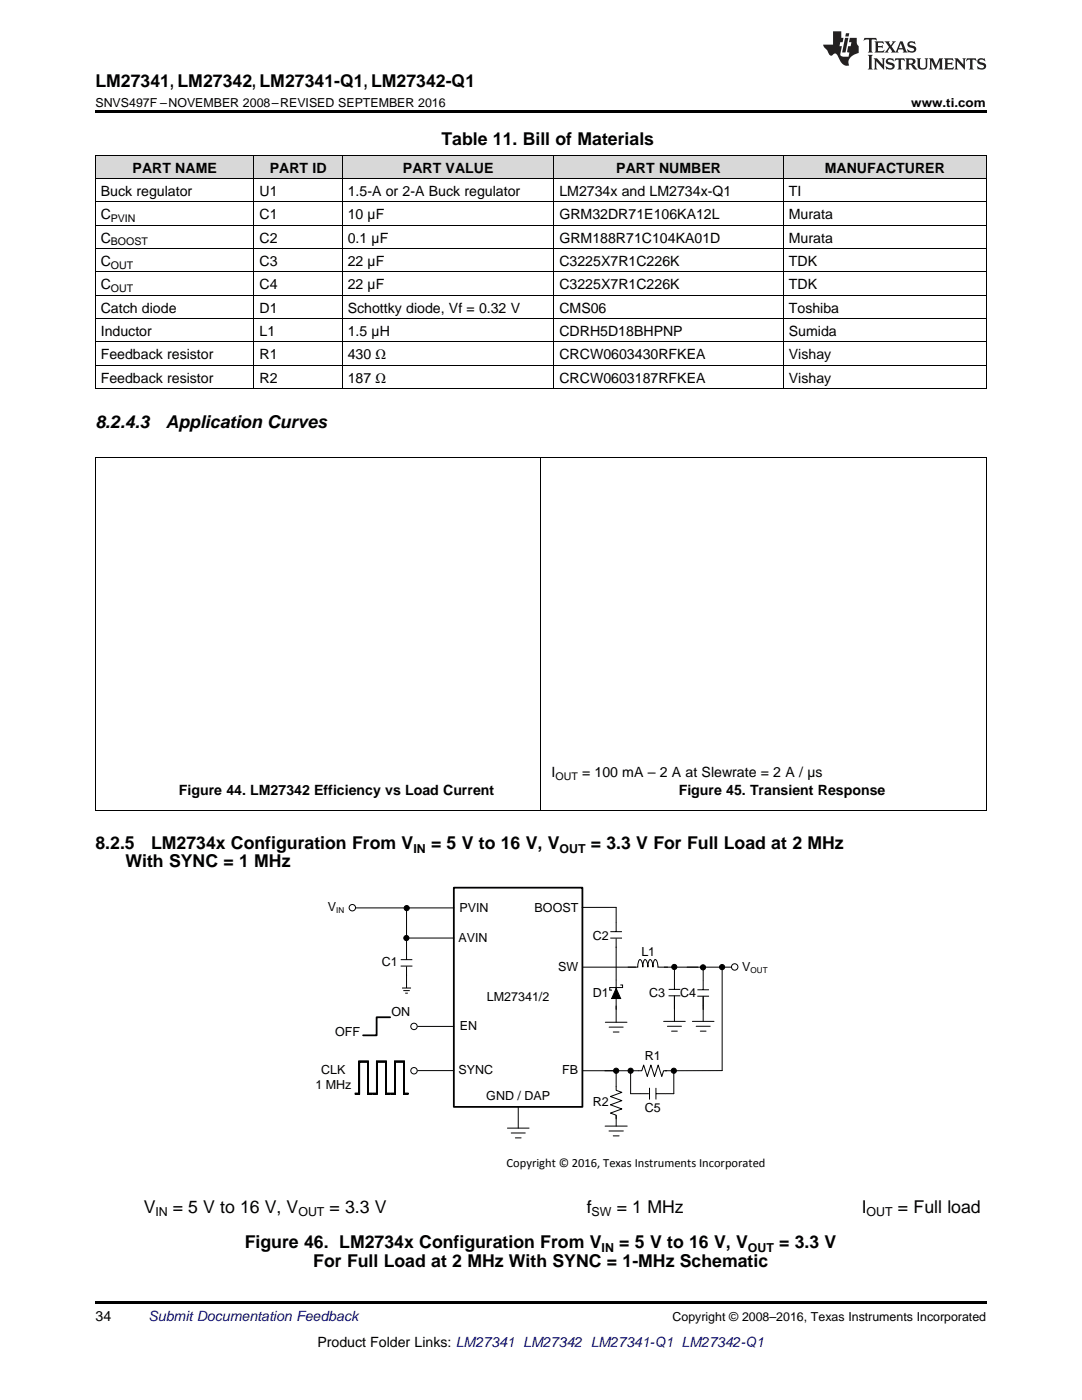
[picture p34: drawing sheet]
<svg xmlns="http://www.w3.org/2000/svg" width="216mm" height="279mm" viewBox="0 0 216 279" stroke-linecap="round" stroke-linejoin="round" font-family="sans-serif">
<defs><g id="words">
<g font-size="3.5">
<text x="19" y="17.3">LM27341, LM27342, LM27341-Q1, LM27342-Q1</text>
<text x="88.1" y="28.9">Table 11. Bill of Materials</text>
<text x="19" y="85.3">8.2.4.3</text>
<text x="33.1" y="85.3">Application Curves</text>
<text x="19" y="169.5">8.2.5</text>
<text x="25" y="173">With SYNC = 1 MHz</text>
<text x="30.1" y="169.5">LM2734x Configuration From V</text>
<text x="86" y="169.5">= 5 V to 16 V, V</text>
<text x="117.9" y="169.5">= 3.3 V For Full Load at 2 MHz</text>
<text x="28.7" y="242">V</text>
<text x="34.5" y="242">= 5 V to 16 V, V</text>
<text x="65.8" y="242">= 3.3 V</text>
<text x="117.1" y="242">f</text>
<text x="123" y="242">= 1 MHz</text>
<text x="172" y="242">I</text>
<text x="179.2" y="242">= Full load</text>
<text x="48.9" y="249.1">Figure 46. LM2734x Configuration From V</text>
<text x="123.6" y="249.1">= 5 V to 16 V, V</text>
<text x="155.5" y="249.1">= 3.3 V</text>
<text x="62.5" y="252.8">For Full Load at 2 MHz With SYNC = 1-MHz Schematic</text>
</g>
<g font-size="2.8">
<text x="26.5" y="34.4">PART NAME</text>
<text x="53.8" y="34.4">PART ID</text>
<text x="80.4" y="34.4">PART VALUE</text>
<text x="123" y="34.4">PART NUMBER</text>
<text x="164.6" y="34.4">MANUFACTURER</text>
<text x="20.1" y="39.1">Buck regulator</text>
<text x="51.8" y="39.1">U1</text>
<text x="69.4" y="39.1">1.5-A or 2-A Buck regulator</text>
<text x="111.6" y="39.1">LM2734x and LM2734x-Q1</text>
<text x="157.4" y="39.1">TI</text>
<text x="20.1" y="43.7">C</text>
<text x="51.8" y="43.7">C1</text>
<text x="69.4" y="43.7">10 µF</text>
<text x="111.6" y="43.7">GRM32DR71E106KA12L</text>
<text x="157.4" y="43.7">Murata</text>
<text x="20.1" y="48.4">C</text>
<text x="20.1" y="53.1">C</text>
<text x="51.8" y="48.4">C2</text>
<text x="51.8" y="53.1">C3</text>
<text x="69.4" y="48.4">0.1 µF</text>
<text x="69.4" y="53.1">22 µF</text>
<text x="111.6" y="48.4">GRM188R71C104KA01D</text>
<text x="111.6" y="53.1">C3225X7R1C226K</text>
<text x="157.4" y="48.4">Murata</text>
<text x="157.4" y="53.1">TDK</text>
<text x="20.1" y="57.7">C</text>
<text x="51.8" y="57.7">C4</text>
<text x="69.4" y="57.7">22 µF</text>
<text x="111.6" y="57.7">C3225X7R1C226K</text>
<text x="157.4" y="57.7">TDK</text>
<text x="20.1" y="62.4">Catch diode</text>
<text x="51.8" y="62.4">D1</text>
<text x="69.4" y="62.4">Schottky diode, Vf = 0.32 V</text>
<text x="111.6" y="62.4">CMS06</text>
<text x="157.4" y="62.4">Toshiba</text>
<text x="20.1" y="67">Inductor</text>
<text x="20.1" y="71.7">Feedback resistor</text>
<text x="51.8" y="67">L1</text>
<text x="51.8" y="71.7">R1</text>
<text x="69.4" y="67">1.5 µH</text>
<text x="69.4" y="71.7">430 Ω</text>
<text x="111.6" y="67">CDRH5D18BHPNP</text>
<text x="111.6" y="71.7">CRCW0603430RFKEA</text>
<text x="157.4" y="67">Sumida</text>
<text x="157.4" y="71.7">Vishay</text>
<text x="20.1" y="76.3">Feedback resistor</text>
<text x="51.8" y="76.3">R2</text>
<text x="69.4" y="76.3">187 Ω</text>
<text x="111.6" y="76.3">CRCW0603187RFKEA</text>
<text x="157.4" y="76.3">Vishay</text>
<text x="110.1" y="155">I</text>
<text x="116.1" y="155">= 100 mA – 2 A at Slewrate = 2 A / µs</text>
<text x="35.7" y="158.8">Figure 44. LM27342 Efficiency vs Load Current</text>
<text x="135.4" y="158.6">Figure 45. Transient Response</text>
<text x="19" y="263.6">34</text>
<text x="63.3" y="268.9">Product Folder Links: LM27341 LM27342 LM27341-Q1 LM27342-Q1</text>
</g>
<text font-size="2.8" fill="#0000c8" x="29.6" y="263.6">Submit Documentation Feedback</text>
<g font-size="2.5">
<text x="19" y="21.4">SNVS497F –NOVEMBER 2008–REVISED SEPTEMBER 2016</text>
<text x="181.8" y="21.4">www.ti.com</text>
<text x="82.5" y="170.2">IN</text>
<text x="111.7" y="170.2">OUT</text>
<text x="65.4" y="181.8">V</text>
<text x="91.7" y="181.9">PVIN</text>
<text x="106.7" y="182">BOOST</text>
<text x="91.5" y="187.9">AVIN</text>
<text x="118.3" y="187.6">C2</text>
<text x="128" y="190.7">L1</text>
<text x="76.2" y="192.9">C1</text>
<text x="111.4" y="193.8">SW</text>
<text x="148.1" y="193.8">V</text>
<text x="78.1" y="202.9">ON</text>
<text x="97.1" y="199.8">LM27341/2</text>
<text x="118.3" y="198.9">D1</text>
<text x="129.6" y="199">C3</text>
<text x="135.7" y="199">C4</text>
<text x="66.8" y="206.8">OFF</text>
<text x="91.7" y="205.7">EN</text>
<text x="64.1" y="214.3">CLK</text>
<text x="91.5" y="214.4">SYNC</text>
<text x="112.2" y="214.4">FB</text>
<text x="128.6" y="211.6">R1</text>
<text x="62.9" y="217.3">1 MHz</text>
<text x="97" y="219.6">GND / DAP</text>
<text x="118.3" y="220.8">R2</text>
<text x="128.6" y="221.8">C5</text>
<text x="101.1" y="232.9">Copyright © 2016, Texas Instruments Incorporated</text>
<text x="31" y="242.7">IN</text>
<text x="59.5" y="242.7">OUT</text>
<text x="118" y="242.7">SW</text>
<text x="172.9" y="242.7">OUT</text>
<text x="120.1" y="249.8">IN</text>
<text x="149.2" y="249.8">OUT</text>
<text x="134.2" y="263.6">Copyright © 2008–2016, Texas Instruments Incorporated</text>
</g>
<g font-size="2.1">
<text x="22.1" y="44.3">PVIN</text>
<text x="22.1" y="49">BOOST</text>
<text x="22.1" y="53.6">OUT</text>
<text x="22.1" y="58.3">OUT</text>
<text x="110.8" y="155.6">OUT</text>
</g>
<g font-size="1.6">
<text x="67.1" y="182.2">IN</text>
<text x="149.8" y="194.1">OUT</text>
</g>
</g></defs>
<g fill="#d8d8d8">
<path d="M19 31h31.7v4.7h-31.7z"/>
<path d="M50.7 31h17.6v4.7h-17.6z"/>
<path d="M68.3 31h42.3v4.7h-42.3z"/>
<path d="M110.6 31h45.8v4.7h-45.8z"/>
<path d="M156.4 31h40.4v4.7h-40.4z"/>
</g>
<path d="M19 259.7h177.8v.5h-177.8z" fill="#000"/>
<g fill="#000">
<path d="M122.9 197.3l.9 2h-1.8z"/>
<circle cx="134.5" cy="193" r=".51"/>
</g>
<g fill="none" stroke="#000" stroke-width=".2">
<path d="M79.9 192.8h2.4M80 191.5h2.3M81.1 181.2v10.3M81.1 192.9v1.8M122.9 197.3l.9 2h-1.8zM122.9 195.5v5.1M123.8 196.6h.4v.5h-2.5v.5h.4M125.3 193h2l.1-1.2 .3-.3a1.42 1.42 0 0 1 .6 1.5v-.5a1.12 1.12 0 0 1 .4-1 1.41 1.41 0 0 1 .6 1.5v-.5a1.12 1.12 0 0 1 .4-1 1.41 1.41 0 0 1 .6 1.5v-.5a1.12 1.12 0 0 1 .4-1 1.34 1.34 0 0 1 .6 1.5h2M132.5 193h6.8M133.4 198.7h2.3M133.4 197.5h2.3M134.6 192.8v4.7"/>
<path d="M134.6 198.9v1.8M113.8 213.7h9.1M122.9 216.9v.7l1.2 .4-2.3 .8 2.3 .9-2.3 .8 2.3 .8-2.3 .8 1.1 .5v.7M127.4 213.7h.7l.3-1.2 .8 2.3 .7-2.3 .7 2.3 .7-2.3 .8 2.3 .3-1.1h.6"/>
<circle cx="134.5" cy="193" r=".51"/>
</g>
<path d="M90.6 177.2h25.6v43.7h-25.6z" fill-rule="evenodd" fill="#fff"/>
<path d="M90.6 177.2h25.6v43.7h-25.6z" fill="none" stroke="#000" stroke-width=".36"/>
<g fill="none" stroke="#000" stroke-width=".2">
<path d="M70.9 181.2h19.7M116.2 181.1h6.7v4.8M116.2 193h10.6M121.8 187.2h2.3M121.8 185.9h2.3M122.9 187.3v8.2M137.1 193h8.9M83.4 204.8h7.2M134.6 200.7v.7"/>
<circle cx="81.2" cy="181.2" r=".51"/>
<circle cx="122.9" cy="213.7" r=".51"/>
</g>
<g fill="#000">
<circle cx="81.2" cy="181.2" r=".51"/>
<circle cx="122.9" cy="213.7" r=".51"/>
</g>
<circle cx="70.3" cy="181.2" r=".64" fill="#fff"/>
<circle cx="70.3" cy="181.2" r=".64" fill="none" stroke="#000" stroke-width=".2"/>
<circle cx="82.6" cy="204.8" r=".64" fill="#fff"/>
<circle cx="82.6" cy="204.8" r=".64" fill="none" stroke="#000" stroke-width=".2"/>
<circle cx="146.6" cy="193" r=".64" fill="#fff"/>
<g fill="none" stroke="#000" stroke-width=".2">
<path d="M80.2 197.2h1.8M80.5 197.7h1.3M80.9 198.2h.5M81.1 194.6v2.5M120.7 213.7h6.7M122.9 200.6v.8"/>
<circle cx="81.1" cy="187.2" r=".51"/>
<circle cx="144.1" cy="193" r=".51"/>
<circle cx="146.6" cy="193" r=".64"/>
</g>
<g fill="#000">
<circle cx="81.1" cy="187.2" r=".51"/>
<circle cx="144.1" cy="193" r=".51"/>
</g>
<path d="M70.8 218.3h.9v-6.4h1.7v6.4h.9" fill="none" stroke="#000" stroke-width=".36"/>
<circle cx="82.6" cy="213.7" r=".64" fill="#fff"/>
<g fill="none" stroke="#000" stroke-width=".2">
<path d="M19 35.6h177.8M19 31h177.8M19.1 31v46.6M50.7 31v46.6M68.3 31v46.6M110.5 31v46.6M156.3 31v46.6M196.8 31v46.6M19 58.9h177.8M19 54.3h177.8M19 49.6h177.8M19 45h177.8"/>
<path d="M19 40.3h177.8M19 77.6h177.8M19 72.9h177.8M19 68.2h177.8M19 63.6h177.8M19 91.3h177.8M19.1 91.3v70.5M107.9 91.3v70.5M196.8 91.3v70.5M19 161.7h177.8M81.1 187.2h9.5M134.6 198.7v5.1"/>
<path d="M139.1 198.8h2.4M139.2 197.5h2.3M140.3 192.9v4.6M140.3 198.8v5M144.1 193v20.7h-11.4M83.4 213.7h7.2M120.8 204h4.3M121.5 205h2.8M122.4 206h1.1M122.9 200.8v3.2M122.9 213.7v3.2M125.8 213.7v4.6h3.7"/>
<path d="M129.6 217.1v2.3M130.9 217.1v2.3M132.4 203.8h4.3M133.2 204.8h2.8M134 205.8h1.1M134.5 213.7v4.6h-3.6M138.2 203.8h4.3M138.9 204.8h2.8M139.7 205.8h1.2M101.3 225.1h4.3M102 226.1h2.8M102.8 227.1h1.2"/>
<path d="M103.4 220.9v4.2M120.7 224.7h4.5M121.5 225.7h2.9M122.4 226.7h1.1M122.9 222.6v2.1"/>
<circle cx="140.3" cy="193.1" r=".51"/>
<circle cx="82.6" cy="213.7" r=".64"/>
<circle cx="125.8" cy="213.7" r=".51"/>
<circle cx="134.5" cy="213.7" r=".51"/>
</g>
<path d="M74.3 218.3h.9v-6.4h1.8v6.4h1.8v-6.4h1.8v6.4h.9M77.9 203h-2.7v3.6h-2.8" fill="none" stroke="#000" stroke-width=".36"/>
<g fill="#000">
<circle cx="140.3" cy="193.1" r=".51"/>
<circle cx="125.8" cy="213.7" r=".51"/>
<circle cx="134.5" cy="213.7" r=".51"/>
</g>
<path d="M19 22h177.8v.5h-177.8z" fill="#000"/>
<g fill="#231f20">
<path d="M172.5 7.6l-.1 .5 .4-.2h.6v.1v2.1l-.2 .4h.9l-.2-.4v-2.1l.1-.1h.5l.5 .2-.2-.5zM174.5 8.3l.2 .3v1.5l-.2 .4h1.8l.2-.6a1.04 1.04 0 0 1-1.3 .2v-.7h.6l.3 .2v-.6l-.3 .2h-.6v-.6l.8-.1 .4 .3-.2-.5zM176.5 8.3l.9 1.1-.9 1.1h.8l-.2-.2 .4-.7 .5 .7-.2 .2h1.5l-.2-.2 .2-.4h.9l.1 .4-.2 .2h1l-.3-.3-.7-1.9h-.5l-.9 2-.8-1 .9-1h-.8l.1 .3-.4 .5-.3-.6 .1-.2zM179.7 8.6l.4 1h-.7zM181.3 8.4a.63 .63 0 0 0-.2 .7 .63 .63 0 0 0 .6 .4l.6 .2 .1 .2a.75 .75 0 0 1-.7 .4 .75 .75 0 0 1-.6-.5l.1 .7 .1-.1a1.11 1.11 0 0 0 1.5-.6 1.13 1.13 0 0 0-1.2-.8l-.1-.4a1.04 1.04 0 0 1 1.2 .2l-.2-.5-.2 .1-.4-.2zM173.2 10.9l.2 .4v2.2l-.2 .4h1l-.3-.4v-2.2l.3-.4zM174.3 11.6l.3 .4v1.5l-.3 .4h.8l-.2-.4v-1.3l1.5 1.7v-1.9l.2-.4h-.7l.2 .4v.9l-1.1-1.3zM177 11.8a.62 .62 0 0 0-.2 .7 .62 .62 0 0 0 .6 .4l.6 .1 .1 .3a.76 .76 0 0 1-.7 .3 .76 .76 0 0 1-.7-.4l.2 .7 .1-.1a1.11 1.11 0 0 0 1.5-.6 1.13 1.13 0 0 0-1.2-.8l-.1-.4a1.04 1.04 0 0 1 1.2 .2l-.2-.6-.2 .1-.5-.1zM178.7 11.6l-.2 .6a.61 .61 0 0 1 .8-.3v1.6l-.2 .4h.9l-.2-.4v-1.6a.63 .63 0 0 1 .7 .3l-.1-.6zM180.6 11.6l.3 .4v1.5l-.3 .4h1l-.2-.2-.1-.8 .6 .2a.76 .76 0 0 0 1.2 .7l-1-1a.58 .58 0 0 0 .6-.5 .58 .58 0 0 0-.5-.6zM181.4 11.9h.1a.45 .45 0 0 1 .5 .1 .45 .45 0 0 1 .1 .5l-.8 .2zM182.9 11.6l.2 .2a2.17 2.17 0 0 0 .3 1.9 .99 .99 0 0 0 1.6-.6v-1.1l.2-.4h-.7l.2 .2a1.92 1.92 0 0 1-.2 1.8 .6 .6 0 0 1-.9-.5v-1.1l.2-.4zM185.4 11.6l.2 .4v1.5l-.2 .4h.7l-.2-.4v-1.4l.8 1.8 .8-1.8v1.4l-.2 .4h.9l-.2-.4v-1.5l.2-.4h-.8l-.6 1.5-.6-1.5zM188.4 11.6l.2 .4v1.5l-.2 .4h1.8l.1-.6a1.04 1.04 0 0 1-1.2 .1v-.6h.5l.4 .2v-.6l-.4 .2h-.5v-.7h.8l.3 .3-.1-.6zM190.5 11.6l.2 .4v1.5l-.2 .4h.7l-.2-.4v-1.3l1.5 1.7v-1.9l.2-.4h-.7l.2 .4v.9l-1.1-1.3zM192.9 11.6l-.1 .6a.61 .61 0 0 1 .7-.3l.1 1.6-.3 .4h1l-.3-.4 .1-1.6a.63 .63 0 0 1 .7 .3l-.1-.6zM195.2 11.8a.62 .62 0 0 0-.2 .7 .62 .62 0 0 0 .6 .4l.6 .1 .1 .3a.76 .76 0 0 1-.7 .3 .76 .76 0 0 1-.6-.4l.1 .7 .1-.1a1.11 1.11 0 0 0 1.6-.6 1.13 1.13 0 0 0-1.3-.8l-.1-.4a1.04 1.04 0 0 1 1.2 .2l-.1-.6-.2 .1-.5-.1z"/>
<path d="M166.2 6.3v2.6h-1.9v.4l.8 .9a.91 .91 0 0 0 1 .8 .56 .56 0 0 1 .5-.3 .56 .56 0 0 1 .5 .3l.4 .8a1.53 1.53 0 0 0 1.9 1.2 1.54 1.54 0 0 1 1-2.1l.9-.3v-1.4a1.52 1.52 0 0 1-.4-1.6h-1.3l-.2 .8h.5l-.2 .8h-.5l-.1 1v.2l.4 .1-.2 .8a1.93 1.93 0 0 1-1.6-.3l.3-1.8h-.5l.2-.8h.4l.2-.8h-.4v-1.3zM168.6 7.6l-.6 2.9h.7l.6-2.9zM168.8 6.6l-.1 .7h.6l.2-.7z"/>
</g>
<use href="#words"/>
</svg>
